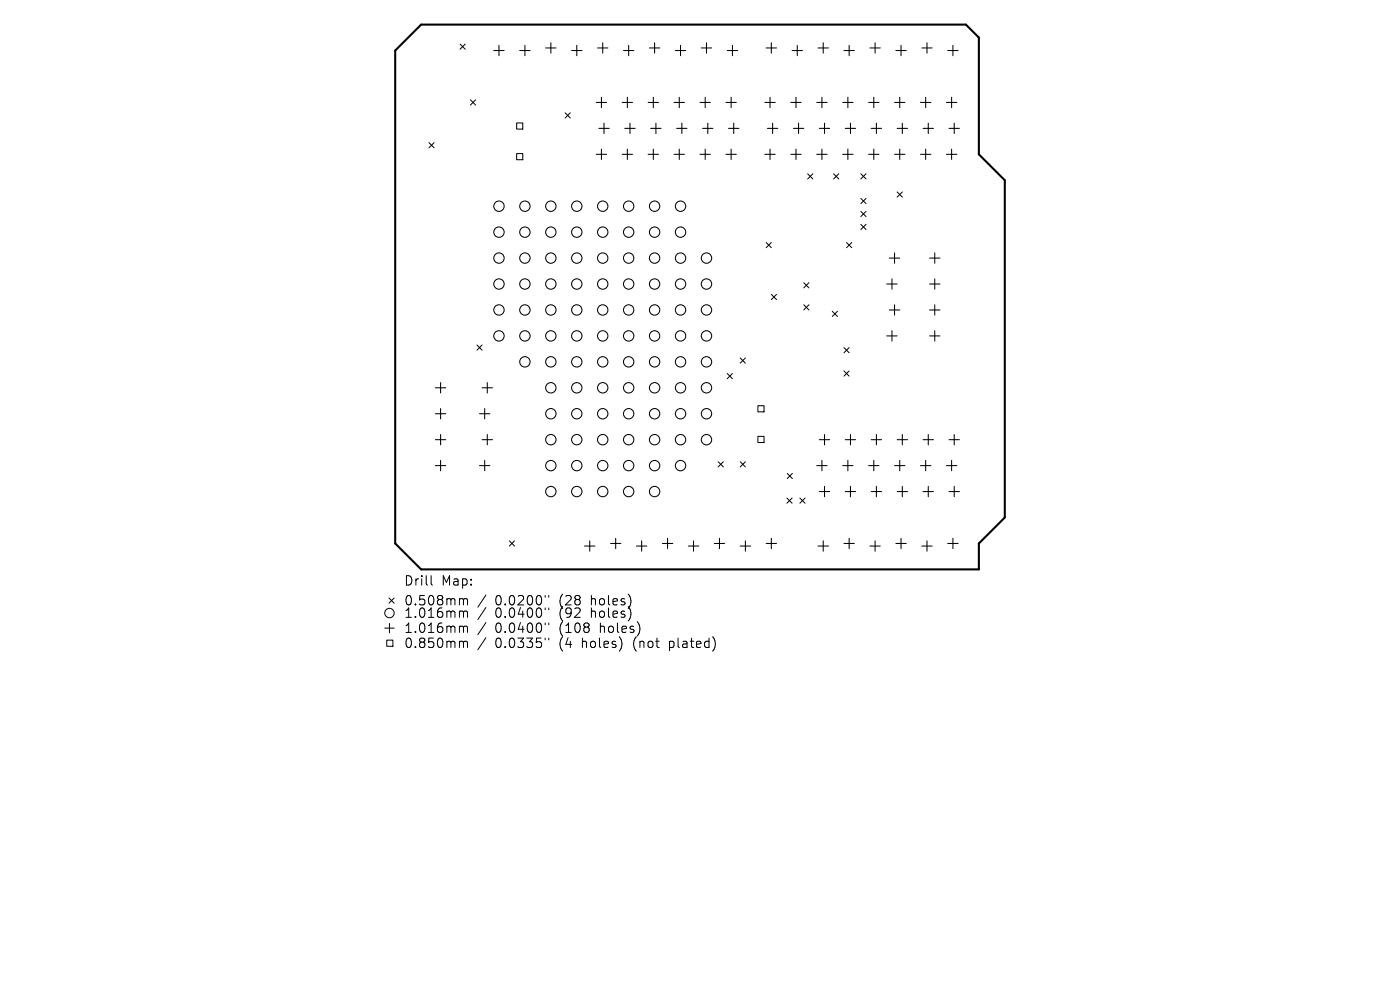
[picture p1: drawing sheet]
<svg xmlns="http://www.w3.org/2000/svg" width="297mm" height="210mm" viewBox="0 0 297 210" stroke-linecap="round" stroke-linejoin="round" font-family="sans-serif">
<defs><g id="words">
<g font-size="2.8">
<text x="85.6" y="124.5">Drill</text>
<text x="93.6" y="124.5">Map:</text>
<text x="85.6" y="128.7">0.508mm</text>
<text x="85.6" y="131.3">1.016mm</text>
<text x="105.1" y="128.7">0.0200&quot;</text>
<text x="105.1" y="131.3">0.0400&quot;</text>
<text x="118.8" y="128.7">(28</text>
<text x="118.8" y="131.3">(92</text>
<text x="125.7" y="128.7">holes)</text>
<text x="125.7" y="131.3">holes)</text>
<text x="85.6" y="134.5">1.016mm</text>
<text x="85.6" y="137.7">0.850mm</text>
<text x="105.1" y="134.5">0.0400&quot;</text>
<text x="105.1" y="137.7">0.0335&quot;</text>
<text x="118.8" y="134.5">(108</text>
<text x="118.8" y="137.7">(4</text>
<text x="123.8" y="137.7">holes)</text>
<text x="127.6" y="134.5">holes)</text>
<text x="134.8" y="137.7">(not</text>
<text x="142.6" y="137.7">plated)</text>
</g>
</g></defs>
<path d="M83.8 10.7l5.5-5.5h115.6l2.8 2.8v24.7l5.5 5.5v71.6l-5.5 5.5v5.5h-118.4l-5.5-5.5z" fill="none" stroke="#000" stroke-width=".44"/>
<g fill="none" stroke="#000" stroke-width=".21">
<path d="M97.6 9.3l1.1 1.1M98.7 9.3l-1.1 1.1M91 30.3l1.1 1.1M92.1 30.3l-1.1 1.1M99.8 21.2l1.1 1.1M100.9 21.2l-1.1 1.1M109.6 26.1h1.3v1.3h-1.3zM109.6 32.6h1.3v1.3h-1.3zM119.9 23.9l1.1 1.1M121 23.9l-1.1 1.1M171.3 36.9l1.1 1.1M172.4 36.9l-1.1 1.1"/>
<path d="M176.8 36.9l1.1 1.1M177.9 36.9l-1.1 1.1M182.6 36.9l1.1 1.1M183.7 36.9l-1.1 1.1M162.5 51.4l1.1 1.1M163.6 51.4l-1.1 1.1M170.5 60l1.1 1.1M171.6 60l-1.1 1.1M179.6 51.4l1.1 1.1M180.7 51.4l-1.1 1.1M182.6 42.1l1.1 1.1M182.6 44.8l1.1 1.1"/>
<path d="M182.6 47.6l1.1 1.1M183.7 42.1l-1.1 1.1M183.7 44.8l-1.1 1.1M183.7 47.6l-1.1 1.1M190.3 40.7l1.1 1.1M191.4 40.7l-1.1 1.1M101.2 73.2l1.1 1.1M102.3 73.2l-1.1 1.1M154.3 79.2l1.1 1.1M155.4 79.2l-1.1 1.1M157 75.9l1.1 1.1M158.1 75.9l-1.1 1.1"/>
<path d="M163.6 62.5l1.1 1.1M164.7 62.5l-1.1 1.1M170.5 64.7l1.1 1.1M171.6 64.7l-1.1 1.1M176.6 66l1.1 1.1M177.7 66l-1.1 1.1M179 73.7l1.1 1.1M179 78.7l1.1 1.1M180.1 73.7l-1.1 1.1M180.1 78.7l-1.1 1.1M152.4 97.9l1.1 1.1M153.5 97.9l-1.1 1.1"/>
<path d="M157 97.9l1.1 1.1M158.1 97.9l-1.1 1.1M160.8 86.1h1.3v1.3h-1.3zM160.8 92.6h1.3v1.3h-1.3zM108.1 114.7l1.1 1.1M109.2 114.7l-1.1 1.1M166.9 105.7l1.1 1.1M167 100.4l1.1 1.1M168 105.7l-1.1 1.1M168.1 100.4l-1.1 1.1M169.7 105.7l1.1 1.1M170.8 105.7l-1.1 1.1"/>
<path d="M81.6 133.2h2M82 135.8h1.4v1.3h-1.4zM82.5 126.9l1.1 1.1M82.6 132.2v2M83.6 126.9l-1.1 1.1M91.5 122.1v1.7l.3 .3M97.8 127l.4 .1 .1 .2M97.8 129.6h.2l.3 .3M97.8 132.8l.4 .1 .1 .2M97.8 136l.4 .1 .1 .2M98.3 127.3l.3-.3 .5 .1 .1 1.2M98.3 127.3v1"/>
<path d="M98.3 129.9v1.1M98.3 133.1v1.1M98.3 136.3v1.1M98.3 129.9l.3-.3 .5 .1 .1 1.3M98.3 133.1l.3-.3 .5 .1 .1 1.3M98.3 136.3l.3-.3 .5 .1 .1 1.3M103.1 126.2l-1.7 2.6M103.1 128.9l-1.7 2.5M103.1 132.1l-1.7 2.5M103.1 135.3l-1.7 2.5M115.7 126.3v.4M115.7 129v.3"/>
<path d="M115.7 132.2v.3M115.7 135.4v.3M116.4 126.3v.4M116.4 129v.3M116.4 132.2v.3M116.4 135.4v.3"/>
<circle cx="82.6" cy="130" r="1"/>
</g>
<g fill="none" stroke="#000" stroke-width=".22">
<path d="M104.8 10.7h2.2M105.9 9.6v2.2M110.3 10.7h2.2M111.4 9.6v2.2M115.8 10.2h2.2M116.9 9.1v2.2M121.3 10.7h2.2M122.4 9.6v2.2M126.8 10.2h2.2M127.9 9.1v2.2M132.3 10.7h2.2M133.4 9.6v2.2"/>
<path d="M137.8 10.2h2.2M138.9 9.1v2.2M143.3 10.7h2.2M144.4 9.6v2.2M148.8 10.2h2.2M149.9 9.1v2.2M154.3 10.7h2.2M155.4 9.6v2.2M162.5 10.2h2.2M163.6 9.1v2.2M168 10.7h2.2M169.1 9.6v2.2"/>
<path d="M173.5 10.2h2.2M174.6 9.1v2.2M179 10.7h2.2M180.1 9.6v2.2M184.5 10.2h2.2M185.6 9.1v2.2M190 10.7h2.3M191.1 9.6v2.2M195.6 10.2h2.2M196.7 9.1v2.2M201.1 10.7h2.2M202.2 9.6v2.2"/>
<path d="M126.5 21.7h2.2M126.5 32.7h2.2M127 27.2h2.2M127.6 20.6v2.2M127.6 31.6v2.2M128.1 26.1v2.2M132 21.7h2.2M132 32.7h2.2M132.5 27.2h2.2M133.1 20.6v2.2M133.1 31.6v2.2M133.6 26.1v2.2"/>
<path d="M137.5 21.7h2.2M137.5 32.7h2.2M138 27.2h2.2M138.6 20.6v2.2M138.6 31.6v2.2M139.1 26.1v2.2M143 21.7h2.2M143 32.7h2.2M143.5 27.2h2.2M144.1 20.6v2.2M144.1 31.6v2.2M144.6 26.1v2.2"/>
<path d="M148.5 21.7h2.2M148.5 32.7h2.2M149.1 27.2h2.2M149.6 20.6v2.2M149.6 31.6v2.2M150.2 26.1v2.2M154 21.7h2.2M154 32.7h2.2M154.6 27.2h2.2M155.1 20.6v2.2M155.1 31.6v2.2M155.7 26.1v2.2"/>
<path d="M162.3 21.7h2.2M162.3 32.7h2.2M162.8 27.2h2.2M163.4 20.6v2.2M163.4 31.6v2.2M163.9 26.1v2.2M167.8 21.7h2.2M167.8 32.7h2.2M168.3 27.2h2.2M168.9 20.6v2.2M168.9 31.6v2.2M169.4 26.1v2.2"/>
<path d="M173.3 21.7h2.2M173.3 32.7h2.2M173.8 27.2h2.2M174.4 20.6v2.2M174.4 31.6v2.2M174.9 26.1v2.2M178.8 21.7h2.2M178.8 32.7h2.2M179.3 27.2h2.2M179.9 20.6v2.2M179.9 31.6v2.2M180.4 26.1v2.2"/>
<path d="M184.3 21.7h2.2M184.3 32.7h2.2M184.8 27.2h2.2M185.4 20.6v2.2M185.4 31.6v2.2M185.9 26.1v2.2M189.8 21.7h2.2M189.8 32.7h2.2M190.3 27.2h2.2M190.9 20.6v2.2M190.9 31.6v2.2M191.4 26.1v2.2"/>
<path d="M195.3 21.7h2.2M195.3 32.7h2.2M195.8 27.2h2.2M196.4 20.6v2.2M196.4 31.6v2.2M196.9 26.1v2.2M200.8 21.7h2.2M200.8 32.7h2.2M201.3 27.2h2.2M201.9 20.6v2.2M201.9 31.6v2.2M202.4 26.1v2.2"/>
<path d="M188.7 54.7h2.2M189.2 59.2v2.2M189.8 53.6v2.2M197.2 54.7h2.2M198.3 53.6v2.2M198.3 59.2v2.2M188.1 60.3h2.2M188.1 71.3h2.2M188.7 65.8h2.2M189.2 70.2v2.2M189.8 64.7v2.2M197.2 60.3h2.2"/>
<path d="M197.2 71.3h2.2M197.2 65.8h2.2M198.3 64.7v2.2M198.3 70.2v2.2M92.4 82.3h2.2M92.4 87.8h2.2M92.4 93.3h2.2M92.4 98.8h2.2M93.5 81.2v2.2M93.5 86.7v2.2M93.5 92.2v2.2M93.5 97.7v2.2"/>
<path d="M101.7 87.8h2.2M101.7 98.8h2.2M102.3 82.3h2.2M102.3 93.3h2.2M102.8 86.7v2.2M102.8 97.7v2.2M103.4 81.2v2.2M103.4 92.2v2.2M173.3 98.8h2.2M173.8 93.3h2.2M174.4 97.7v2.2M174.9 92.2v2.2"/>
<path d="M178.8 98.8h2.2M179.3 93.3h2.2M179.9 97.7v2.2M180.4 92.2v2.2M184.3 98.8h2.2M184.8 93.3h2.2M185.4 97.7v2.2M185.9 92.2v2.2M189.8 98.8h2.2M190.3 93.3h2.2M190.9 97.7v2.2M191.4 92.2v2.2"/>
<path d="M195.3 98.8h2.2M195.8 93.3h2.2M196.4 97.7v2.2M196.9 92.2v2.2M200.8 98.8h2.2M201.3 93.3h2.2M201.9 97.7v2.2M202.4 92.2v2.2M124 115.8h2.2M125.1 114.7v2.2M129.5 115.3h2.2M130.6 114.2v2.2"/>
<path d="M135 115.8h2.2M136.1 114.7v2.2M140.5 115.3h2.2M141.6 114.2v2.2M146 115.8h2.2M147.1 114.7v2.2M151.5 115.3h2.2M152.6 114.2v2.2M157 115.8h2.2M158.1 114.7v2.2M162.5 115.3h2.2M163.6 114.2v2.2"/>
<path d="M173.5 115.8h2.2M173.8 104.3h2.2M174.6 114.7v2.2M174.9 103.2v2.2M179 115.3h2.2M179.3 104.3h2.2M180.1 114.2v2.2M180.4 103.2v2.2M184.5 115.8h2.2M184.8 104.3h2.2M185.6 114.7v2.2M185.9 103.2v2.2"/>
<path d="M190 115.3h2.3M190.3 104.3h2.2M191.1 114.2v2.2M191.4 103.2v2.2M195.6 115.8h2.2M195.8 104.3h2.2M196.7 114.7v2.2M196.9 103.2v2.2M201.1 115.3h2.2M201.3 104.3h2.2M202.2 114.2v2.2M202.4 103.2v2.2"/>
<circle cx="105.9" cy="49.2" r="1.1"/>
<circle cx="105.9" cy="54.7" r="1.1"/>
<circle cx="105.9" cy="43.7" r="1.1"/>
<circle cx="111.4" cy="49.2" r="1.1"/>
<circle cx="111.4" cy="54.7" r="1.1"/>
<circle cx="111.4" cy="43.7" r="1.1"/>
<circle cx="116.9" cy="49.2" r="1.1"/>
<circle cx="116.9" cy="54.7" r="1.1"/>
<circle cx="116.9" cy="43.7" r="1.1"/>
<circle cx="122.4" cy="49.2" r="1.1"/>
<circle cx="122.4" cy="54.7" r="1.1"/>
<circle cx="122.4" cy="43.7" r="1.1"/>
<circle cx="127.9" cy="49.2" r="1.1"/>
<circle cx="127.9" cy="54.7" r="1.1"/>
<circle cx="127.9" cy="43.7" r="1.1"/>
<circle cx="133.4" cy="49.2" r="1.1"/>
<circle cx="133.4" cy="54.7" r="1.1"/>
<circle cx="133.4" cy="43.7" r="1.1"/>
<circle cx="138.9" cy="49.2" r="1.1"/>
<circle cx="138.9" cy="54.7" r="1.1"/>
<circle cx="138.9" cy="43.7" r="1.1"/>
<circle cx="144.4" cy="49.2" r="1.1"/>
<circle cx="144.4" cy="54.7" r="1.1"/>
<circle cx="144.4" cy="43.7" r="1.1"/>
<circle cx="149.9" cy="54.7" r="1.1"/>
<circle cx="105.9" cy="71.3" r="1.1"/>
<circle cx="105.9" cy="65.8" r="1.1"/>
<circle cx="105.9" cy="60.3" r="1.1"/>
<circle cx="111.4" cy="76.8" r="1.1"/>
<circle cx="111.4" cy="65.8" r="1.1"/>
<circle cx="111.4" cy="71.3" r="1.1"/>
<circle cx="111.4" cy="60.3" r="1.1"/>
<circle cx="116.9" cy="76.8" r="1.1"/>
<circle cx="116.9" cy="65.8" r="1.1"/>
<circle cx="116.9" cy="71.3" r="1.1"/>
<circle cx="116.9" cy="60.3" r="1.1"/>
<circle cx="122.4" cy="76.8" r="1.1"/>
<circle cx="122.4" cy="71.3" r="1.1"/>
<circle cx="122.4" cy="65.8" r="1.1"/>
<circle cx="122.4" cy="60.3" r="1.1"/>
<circle cx="127.9" cy="76.8" r="1.1"/>
<circle cx="127.9" cy="71.3" r="1.1"/>
<circle cx="127.9" cy="65.8" r="1.1"/>
<circle cx="127.9" cy="60.3" r="1.1"/>
<circle cx="133.4" cy="76.8" r="1.1"/>
<circle cx="133.4" cy="71.3" r="1.1"/>
<circle cx="133.4" cy="65.8" r="1.1"/>
<circle cx="133.4" cy="60.3" r="1.1"/>
<circle cx="138.9" cy="76.8" r="1.1"/>
<circle cx="138.9" cy="71.3" r="1.1"/>
<circle cx="138.9" cy="65.8" r="1.1"/>
<circle cx="138.9" cy="60.3" r="1.1"/>
<circle cx="144.4" cy="76.8" r="1.1"/>
<circle cx="144.4" cy="65.8" r="1.1"/>
<circle cx="144.4" cy="71.3" r="1.1"/>
<circle cx="144.4" cy="60.3" r="1.1"/>
<circle cx="149.9" cy="76.8" r="1.1"/>
<circle cx="149.9" cy="71.3" r="1.1"/>
<circle cx="149.9" cy="65.8" r="1.1"/>
<circle cx="149.9" cy="60.3" r="1.1"/>
<circle cx="116.9" cy="98.8" r="1.1"/>
<circle cx="116.9" cy="87.8" r="1.1"/>
<circle cx="116.9" cy="82.3" r="1.1"/>
<circle cx="116.9" cy="93.3" r="1.1"/>
<circle cx="122.4" cy="98.8" r="1.1"/>
<circle cx="122.4" cy="87.8" r="1.1"/>
<circle cx="122.4" cy="82.3" r="1.1"/>
<circle cx="122.4" cy="93.3" r="1.1"/>
<circle cx="127.9" cy="98.8" r="1.1"/>
<circle cx="127.9" cy="87.8" r="1.1"/>
<circle cx="127.9" cy="82.3" r="1.1"/>
<circle cx="127.9" cy="93.3" r="1.1"/>
<circle cx="133.4" cy="98.8" r="1.1"/>
<circle cx="133.4" cy="87.8" r="1.1"/>
<circle cx="133.4" cy="82.3" r="1.1"/>
<circle cx="133.4" cy="93.3" r="1.1"/>
<circle cx="138.9" cy="98.8" r="1.1"/>
<circle cx="138.9" cy="87.8" r="1.1"/>
<circle cx="138.9" cy="82.3" r="1.1"/>
<circle cx="138.9" cy="93.3" r="1.1"/>
<circle cx="144.4" cy="98.8" r="1.1"/>
<circle cx="144.4" cy="87.8" r="1.1"/>
<circle cx="144.4" cy="82.3" r="1.1"/>
<circle cx="144.4" cy="93.3" r="1.1"/>
<circle cx="149.9" cy="87.8" r="1.1"/>
<circle cx="149.9" cy="82.3" r="1.1"/>
<circle cx="149.9" cy="93.3" r="1.1"/>
<circle cx="116.9" cy="104.3" r="1.1"/>
<circle cx="122.4" cy="104.3" r="1.1"/>
<circle cx="127.9" cy="104.3" r="1.1"/>
<circle cx="133.4" cy="104.3" r="1.1"/>
<circle cx="138.9" cy="104.3" r="1.1"/>
</g>
<use href="#words"/>
</svg>
